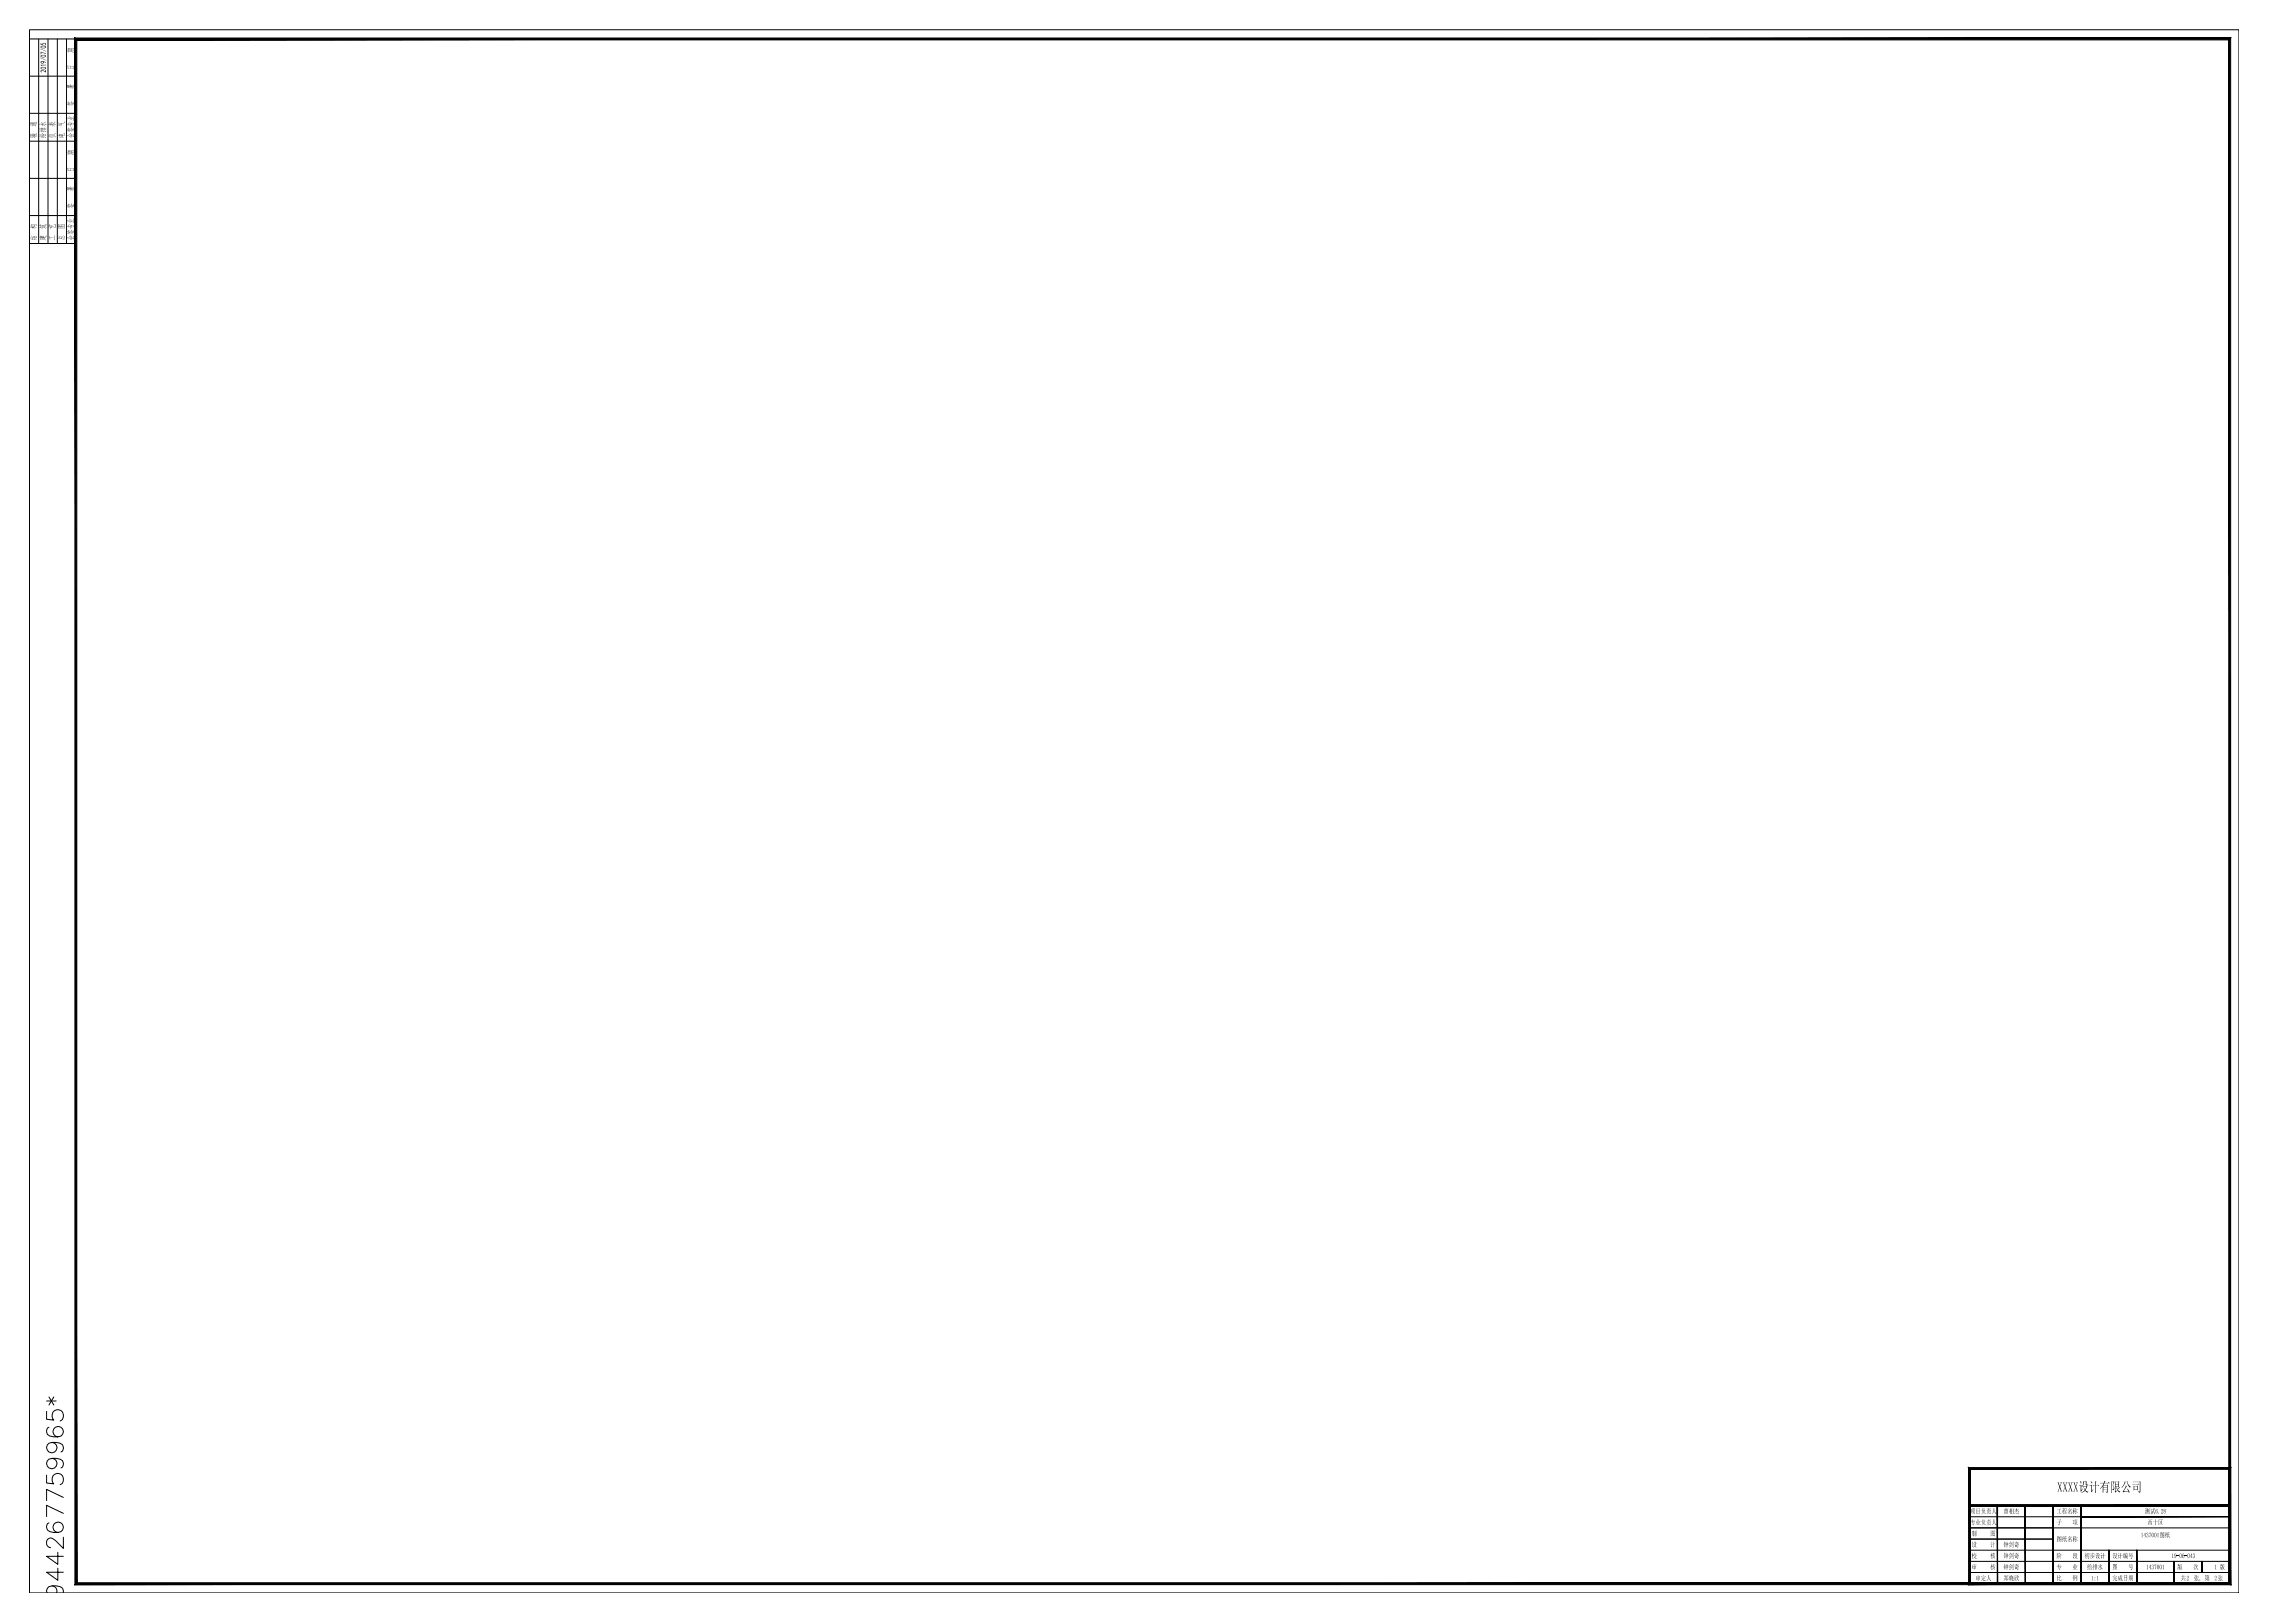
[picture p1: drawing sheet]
<svg xmlns="http://www.w3.org/2000/svg" width="1221mm" height="873mm" viewBox="0 0 1221 873" stroke-linecap="round" stroke-linejoin="round" font-family="sans-serif">
<!-- layer: GW_TK -->
<g fill="none" stroke="#000" stroke-width=".54">
<path d="M16 16h1189v841h-1189zM21 21v110M26 21v110M31 21v110M36 21v110M41 21h-25v110h25M16 41h25M16 61h25M16 76h25M16 96h25M16 116h25M1060 810h140h-71"/>
<path d="M1060 816h60M1060 834h140M1060 840h140M1060 822h140M1060 828h45M1120 834v18M1135 834v18M1150 834v12M1170 840v12M1185 840v6M1060 846h140"/>
</g>
<g fill="#000">
<path d="M27 66v1v-1l1 1v-1v1l1-1h-1h1l1-1v1l-2 1h2h-1h1h-1l1 1-2-1v1v-1l-1 1v-1v1v-1h-1h1zM36 67h1v-1v1h1v-2v2v-1h2l-1 1-1-1 1 1h-1v1v-1h-1v1v-1zM27 127v1h2v-1l1 2-1-1h-2v1zM36 122h1v-1v1h1v-2v2v-1h2l-1 1-1-1 1 1h-1v1v-1h-1v1v-1zM1107 798h1v2l1-2h1l-1 2 1 2h-1l-1-2v2h-1l1-2zM1110 798h1v2l1-2-1 2 2 2h-1l-1-2v2h-1l1-2zM1113 798h1v2v-2h1l-1 2 1 2h-1v-2v2h-1l1-2zM1116 798h1v2v-2h1l-1 2 1 2h-1v-2v2h-1l1-2zM1061 818v-1l1 1h1h-2v1h2h-2h2l-1 2-1-1h1v-1h-1h-1h1v-1zM1073 817l1 3-1-2v1l-1 2 1-2zM1073 811l1 3-1-2v2l-1 1 1-2zM1107 812h2h-1v2h1h-2h1v-2z"/>
<path d="M1107 818h2l-1 1h1h-1v2l-1-1h1v-1h-1h1l1-1zM1163 812h1v1l-1 1h1h-1l1-1v-1h-1zM1152 825h1v2h-1zM1155 825h1v2l-1-1 1 1-1-1 1-1h-1zM1157 825v2v-2h-1zM1160 817v2h1h-1v2v-2h-2h2zM1161 825l1 2h-1zM1169 836l1 2h-1zM1171 837h2zM1176 837h1zM1180 836h1v2h-1h1l-1-1 1-1h-1zM1070 847l1 3-1-2v2l-1 1 1-1z"/>
<path d="M1107 842h1v-1v1h1h-1v1h1h-1h1l-1 1 1 1-1-1 1-1h-1h-1h1v-1zM1125 848h1v2h-1zM1128 848h1v2h-1zM1155 842h1v2h-1zM1158 842h1v2h-1h1l-1-1 1-1h-1zM1159 842h1v2v-2h-1zM1164 842l1 2h-1zM1177 848h1l-1 2h1h-1l1-2h-1v1zM1184 850v1zM1192 842l1 2h-1zM1192 848h1l-1 2h1h-1l1-2h-1v1z"/>
<path d="M36 36h4v1h-4zM37 36v1h1v-1v1h1v-1z"/>
<path d="M36 26h4h-1h1h-3l1 1v-1l2 1h-1v1h-2h-1h1v-1h-1h1h2h-3zM37 27v1l1-1v1v-1l1 1v-1zM39 28h1zM39 27h1z"/>
<path d="M37 55h1h-1v1l2-2-2 2 2 1-3-1 1-1zM38 55l2 1v-1v2v-1zM36 56h1l1 1zM38 55v1zM39 56h1z"/>
<path d="M36 46h1v1h1l-1-1h1v-1v2v-1h2v1h-1v1l-1-1v1v-1h-1h-1zM39 46v1v-1l1 1v-1zM36 46h1zM36 46l1 1zM38 46v1z"/>
<path d="M16 66h3h-2h2l-2 1h2h-2v-1v1l-1-1v1zM17 67l2 1 1-2-1 2-1-1v1zM16 68a.5 .5 0 0 1 1 0 .5 .5 0 0 1-1 0z"/>
<path d="M16 72h1l1 1v-1l1 1-1-1v1v-1h1h1l-1 1 1 1-1-1 1 1-2-1h-1v-1zM17 74h1zM16 72l1 1zM18 74h1zM16 73h3v1h-3z"/>
<path d="M23 72h2v1h-2zM21 74h2l-1-1 1 1v-1l1 1zM24 72v1v-1zM21 73l2-1-1 1h1zM24 73v1zM23 72v1z"/>
<path d="M21 67l2-1h-1h1l1-1v1l-2 1h3h-1h1zM22 67l3 1-2-1v1z"/>
<path d="M21 71l1-1 3 1h-1h-1h-1zM21 69h1h1h1h1zM21 70h4h-1h-1h-1z"/>
<path d="M26 72l3 1 1-1-1 1 1 1-1-1h-2h1zM26 73l4 1h-3h1zM26 73h1z"/>
<path d="M32 72h2v1h1v-1h-1h1v1h-1v1h-2v-1h-1h1zM32 72v1l1-1v1h1v-1zM32 73v1h2v-1h-1v1z"/>
<path d="M33 66l2-1-1 1h-1v2zM32 66v1l1 1-2-1h1zM32 66v1z"/>
<path d="M36 64l3-1h-2h2l1-1v3v-1h-4h3zM37 65l2-1z"/>
<path d="M37 69h1h-1v1l2-1-2 1 2 1-3-1h1zM38 69l2 1v-1v2v-1zM36 70h1l1 1zM39 70h1z"/>
<path d="M38 72l1 1h1l-1-1v1l1-1v2l-1-1-1 1zM36 73l2-1-1 1 1 1zM38 72v1z"/>
<path d="M36 90l4 1v1h-4zM37 91v1h1v-1v1h1v-1z"/>
<path d="M36 81h4h-1h1h-3l1 1v-1l2 1h-1v1h-2h-1h1v-1h-1h3h-3zM37 82v1l1-1v1v-1l1 1v-1zM39 83h1zM39 82h1z"/>
<path d="M36 119l3-1h-2h2l1-1v3v-1h-4h4l-1-1zM37 120l2-1z"/>
<path d="M37 110h1h-1v1l2-2-2 2 2 1-3-2h1zM38 110h2v2v-1zM36 111h1l1 1zM38 110v1zM39 111h1z"/>
<path d="M36 101h1v1h1l-1-1h1v-1v2v-1h2v1h-1v1l-1-1v1v-1h-1h-1zM39 101v1v-1l1 1v-1zM36 101h1zM36 101l1 1zM38 101v1z"/>
<path d="M17 121h3h-1h1h-3v1h1h-2h1zM16 122h1h3h-2l1 1zM18 122h1l-1-1h1v1z"/>
<path d="M18 127h2v1h-2zM16 128h1v-1v1h1v-1v1zM16 128l2 1-1-1 1 1v-1l1 1h-1zM19 127v1h1l-1-1zM19 128v1z"/>
<path d="M23 122h1l1 1-2-1v1zM21 122h1l1 1zM22 121l1 1-2-1h1zM23 121h2h-1h1h-2v1l1-1-1 1h2h-2z"/>
<path d="M21 127h1l1 1v-1l1 1v-1v1h-1h-1h-1h1zM22 128l2 1 1-2-1 2h1h-1h-1h1l-1-1v1h-1zM22 127v1zM22 127l1 1z"/>
<path d="M28 121l2 1v-1h-1h1v1h-1h-1v1zM26 121h1l1 1h-1h1h-1v1v-1h-1h1v-1z"/>
<path d="M31 121h4v2h-4zM32 122v1h3v-2h-2v1l1 1-1-1h-1h1zM31 121l1 1 1-1z"/>
<path d="M31 128h1v-1h1v1l-1 1v-1zM32 127v1h1v-1zM34 127h1v1l-1 1 1-1zM34 129h1zM31 128h1z"/>
<path d="M37 124h1h-1v1l2-1-2 1 2 1-3-1h1zM38 124l2 1v-1v2v-1zM36 125h1l1 1zM39 125h1z"/>
<path d="M38 127l1 1h1h-1l1-1v2l-1-1-1 1zM36 128l2-1-1 1 1 1zM38 127v1z"/>
<path d="M1119 797l1 1zM1119 799h1v3l1-1-1 2v-4zM1121 800l1 1 1-1zM1121 800l2-1v1l-1 2 2 1h-1l-1-1-2 1 2-1zM1121 797h1l1 2h1h-1l-1-2h-1v2l-1 1 1-1z"/>
<path d="M1125 797h1v1zM1124 799h1h1v3v-1v2l-1-4zM1127 797h1v2h1h1h-2l-1 4 1-4h-2h2z"/>
<path d="M1132 799v1h2v-1zM1132 800v1h2v-1zM1130 798h2v-1h1l-1 1h2l1-1v1h-3v1h2v4h-1l1-1v-1h-2l-1 2v-3l-1 1 2-3z"/>
<path d="M1138 799v1h2v-1zM1138 797h2v3h-1v1l1-1h1l-2 1 2 1-1 1-1-1v-2h-1v2h1l-1 1zM1136 797h2l-1 2 1 2-1 1v-1v-2v-2h-1v6zM1138 797v1h2v-1z"/>
<path d="M1148 797h4l-1 6h-1l1-1v-5zM1147 799l4-1v1zM1148 800v1h2v-1zM1148 799l2 1v2l-2-1v1z"/>
<path d="M1060 812h1v1l-1 1 1-2zM1061 811l2 1h-1h1v2v-2h-1l-1 2 1-2zM1062 812v2l-1 1 1-1zM1062 814l1 1z"/>
<path d="M1063 818l1 2zM1064 817v3h1v-3v3v-2h1l-1 2h1h-3h1z"/>
<path d="M1064 813v1h1v-1zM1064 811l1 1v3h-1zM1064 812h1zM1064 812v1h1v-1z"/>
<path d="M1067 817l1 1h-1h1v2v-2h-1v2v-2l-1 1zM1067 818h1zM1067 819v1l-1 1 1-1z"/>
<path d="M1067 811l1 1h-1h1v2v-2h-1v2v-2l-1 1zM1067 812h1zM1067 813v1l-1 1 1-1z"/>
<path d="M1069 813h2v1v-1h-1l-1 1zM1070 813v1l-1 1 1-1zM1070 814l1 1zM1069 812l2-1-1 1h1h-1l1 1h-2l1-1h-1h1z"/>
<path d="M1079 812h1zM1079 812l1 1zM1080 812v1zM1079 812v1zM1079 813h1zM1078 812h1v-1v1l1-1v1h1h-1v1h-1v-1zM1079 814h1zM1079 813h1v1l-1 1zM1079 813l1 1z"/>
<path d="M1083 813v1v-1zM1082 812h1v2l-1 1zM1082 811v1v1v2v-2l-1 1z"/>
<path d="M1084 812h1v-1v1h1h-1l1 1-1-1v1v-1l-1 1 1-1zM1085 814h1z"/>
<path d="M1111 811l1 1v1h-1zM1111 812h1zM1111 813h1h-1v1h1h-1h1h-1v-1zM1110 812h1h-1h1h-1l1 1h-1v2v-2v1v-2z"/>
<path d="M1113 811v1h2l-1 1h1v1l-2 1v-2l-1 1 2-2h-1v1zM1113 812l1 1zM1113 813v1h2v-1z"/>
<path d="M1115 818h1v1l-1 1 1-2zM1116 818h2h-1h1v2v-2h-1v2v-2zM1117 818v2l-1 1 1-1zM1117 820h1z"/>
<path d="M1117 811v1h1l-1 1 1-1h-1l-1 1zM1117 812v3zM1117 813l-1 1zM1117 813l1 1zM1115 812h1v3v-2l-1 1 1-2z"/>
<path d="M1144 799l1 1-2 2h2v-1l1 1v1l-1-1-3 1v-1zM1143 797h1l-2 3zM1144 797l2 2 1 1h-1z"/>
<path d="M1155 811l1 1v2v-2h-1v2zM1155 812v2v1zM1156 812v2zM1156 811v4zM1155 812v2l-1-1zM1154 812v1zM1154 811l1 1z"/>
<path d="M1157 812h1zM1157 813h1v1v-1zM1158 812h1v-1v1h1h-1l1 3-1-3zM1159 811v1zM1158 813h1l-1 1h1h-1z"/>
<path d="M1156 818h2h-1h1v2h-2v-2h1zM1156 818v2h2v-2h-1l1 2-1-2-1 2 1-2z"/>
<path d="M1160 814a.6 .6 0 0 0 1 0 .6 .6 0 0 0-1 0zM1160 812h1h-1v1h1v1h-1z"/>
<path d="M1162 818l1 1 1-1-1 1v1v-1l-1 1 1-1zM1162 817h2l-2 1v2h2h-2z"/>
<path d="M1164 814a.5 .5 0 0 0 1 0 .5 .5 0 0 0-1 0zM1164 812h1v2h-1zM1164 812a.5 .5 0 0 0 1 0 .5 .5 0 0 0-1 0z"/>
<path d="M1061 829l1 1zM1061 830l1 1v1v-1v1v-1zM1062 831l1 1v-1zM1062 831h1v1h1h-1l-1 1 1-1zM1062 829h1l1 2-2-1v1z"/>
<path d="M1062 835l1 1zM1062 836h2zM1062 836v1zM1063 836v1zM1062 837l1 1v-1v1v1v-1l-1 1 1-1zM1061 835l1 1-1 3v-2v1z"/>
<path d="M1063 824v2zM1063 823v4zM1061 824h1v-1v1v1h1h-1v1v-1v2v-2l-1 1v-1h1h-1h1v-1h-1z"/>
<path d="M1069 819h2v1v-1h-1l-1 1zM1070 819v1l-1 1 1-1zM1070 820l1 1zM1069 818h2h-1h1l-1 1h1h-2h1l-1-1h1z"/>
<path d="M1071 829l1 1zM1071 831h1v1l-1-1zM1073 829v2h1h-1v2v-2h-1h1z"/>
<path d="M1073 835v1zM1072 836h2h-1l-1 1 1-1-1 2 1-1h-1l1-1zM1073 837v1l-1 1zM1071 835l1 1v1l-1 2v-2v1z"/>
<path d="M1071 823l3 1-1 3h-2zM1071 824l1 1v-1v1v-1zM1072 824h1l-1 1h1h-1h-1v1h2v-2zM1072 824v1l1-1zM1072 825l1 1zM1072 826h1z"/>
<path d="M1079 830l1 1zM1080 830v1zM1080 829v1h1l-1 3v-2h-1zM1079 829v1h-1h1v1v1l-1-1h1h-1z"/>
<path d="M1079 836l1 1zM1080 836v1zM1080 835v1h1l-1 3v-2h-1zM1079 835v1h-1h1v1v1l-1-1h1h-1z"/>
<path d="M1082 829l1 1h-1l-1 1zM1081 831l1 1zM1082 831v1zM1082 831v1h1h-2h1zM1081 830l1 1zM1083 829v4zM1083 830v2z"/>
<path d="M1082 835l1 1h-1l-1 1zM1081 837v1zM1082 837v1zM1082 837v1h1h-2h1zM1081 836l1 1zM1083 835v4zM1083 836v2z"/>
<path d="M1084 830l1-1v1h1h-1l1 1-1-1-1 1 1-1zM1084 831l2-1v2h-1h1v-1zM1084 831h1v1h-1zM1085 831v1z"/>
<path d="M1084 836h1v-1v1h1h-1l1 1-1-1-1 1 1-1zM1084 837l2-1v2h-1h1v-1zM1084 837h1v1h-1zM1085 837v1v-1z"/>
<path d="M1108 835l1 2-1-1-1 1zM1108 837v1l-1 1zM1109 837v2zM1107 836v2v-2zM1107 835l1 1h-1l1 1-1 1v1z"/>
<path d="M1107 826l2 1v2l-2 1zM1107 827v1h1v-1l-1 1 1-1zM1108 827h1l-1 1h1h-1h-1v1h2v-2zM1108 827v1v-1z"/>
<path d="M1111 827h1h-1v1h1h-1l1 2-1-2v1zM1111 827v1zM1110 826v2l1-1-1 1h1l-1 1zM1110 829h1z"/>
<path d="M1113 826v1h2l-1 1h1v1l-2 1v-2l-1 1 2-2h-1v1zM1113 827l1 1zM1113 828v1h2v-1z"/>
<path d="M1116 836h1h-1v1v1l1-1-1 1v1zM1117 835l1 2-1-1-1 1zM1117 837v1v-1zM1116 837h1v1l1 1-1-1-1 1 1-1z"/>
<path d="M1117 826v1h1l-1 1 1-1h-1l-1 1zM1117 827v3zM1117 828l-1 1zM1117 828l1 1zM1115 827h1v1v2v-2l-1 1 1-2z"/>
<path d="M1123 836h1v3l-1-1h1v-2h-1v3v-2zM1122 835v1zM1122 836h1l-1 1h1l-1 2v-2l1-1z"/>
<path d="M1125 836v1h1v-2v1h1h-1v1h1h-2zM1126 837v1zM1125 837v1zM1125 839l2-2z"/>
<path d="M1128 835v1zM1127 836l1 1v1l1-1-1 1v-1zM1129 837v1v-1zM1128 837h2l-1 1h1h-1l-1 1 1-1zM1129 835l1 1h-1l-1 1z"/>
<path d="M1131 835v1zM1130 837h1v1zM1132 835v2h1h-1v2v-2h-1h1z"/>
<path d="M1137 835v1zM1137 836v1v1l1-1-1 1v-1zM1138 837v1l1-1zM1138 837h1l-1 1h1h-1l-1 1 1-1zM1138 835h1v1h-1l-1 1z"/>
<path d="M1140 835v1zM1140 837v1h1h-1v-1zM1141 835v2h1h-1v2v-2h-1h1z"/>
<path d="M1144 836h1zM1144 837v1zM1144 837v1zM1144 837l1 1zM1144 835v1zM1143 836h2h-1l-1 3zM1144 837h1v2v-1h-1v1zM1142 838h1zM1143 835v1v1v1z"/>
<path d="M1146 835h1v1l-1 1zM1146 836h1zM1145 837h3h-2h2l-1 2-1-1h1v-1l-1 1v-1z"/>
<path d="M1154 825l1 2-2-1zM1154 825v1z"/>
<path d="M1158 825v2zM1158 825h1l-1 2v-1z"/>
<path d="M1160 825v2v-2zM1160 825v2l-1-1z"/>
<path d="M1162 824h3l-1 3h-2zM1162 824l1 2v-1v1v-2zM1163 824l1 1v1h-1h-1v1h2v-3zM1163 825h1zM1163 826h1zM1163 826l1 1z"/>
<path d="M1166 824h1v1l1 1h-1l1 1-2-1v1h1h-1zM1166 825h1zM1165 824v1h1l-1 1h1h-1zM1165 827h1z"/>
<path d="M1170 837a.5 .5 0 0 0 1 0 .5 .5 0 0 0-1 0zM1170 836h1l-1 2h1v-1h-1z"/>
<path d="M1173 836v2zM1173 836h1l-1 2z"/>
<path d="M1174 838a.6 .6 0 0 0 1 0 .6 .6 0 0 0-1 0zM1174 836h1l-1 1h1v1h-1z"/>
<path d="M1178 836l-1 1 1 1zM1177 836h1v2l-1-1z"/>
<path d="M1179 836l1 2-2-1zM1179 836v1z"/>
<path d="M1062 843h1zM1062 843v1zM1062 843l1 1zM1061 842l1 1v-1l1 1v1h-1h-1zM1062 841v1zM1061 842h2h-2z"/>
<path d="M1064 849v1zM1065 849v1zM1064 848v1v-1l1 1v1l-1 1v-1zM1064 847v1zM1063 848h3h-3z"/>
<path d="M1066 849l2-1-1 1h1h-1v1h2h-2l-1 1 1-2v1v-1zM1067 847v1zM1066 848h3h-3z"/>
<path d="M1073 841v1zM1072 842h2h-1l-1 1 1-1-1 2 1-1h-1l1-1zM1073 843v1l-1 1zM1071 841l1 1v1l-1 2v-2v1z"/>
<path d="M1078 847l1 1zM1078 848h1v1h1h-1l1 1-1-1-1 1 1-1h-1h1zM1080 848h1l-1 2v-2v3z"/>
<path d="M1079 842l1 1zM1080 842v1zM1080 841v1h1l-1 3v-2h-1zM1079 841v1h-1h1v1v1l-1-1h1h-1z"/>
<path d="M1082 841l1 1h-1l-1 1zM1081 843l1 1zM1082 843v1zM1082 843v1h1h-2h1zM1081 842l1 1zM1083 841v4zM1083 842v2z"/>
<path d="M1082 847l1 1v1v-1l1 1h-2h1l-1-1zM1082 849h1v1h1h-1l-1-1v2v-1zM1081 848l1 1zM1081 849l1 1zM1081 848h1v2h-1z"/>
<path d="M1084 842l1-1v1h1h-1l1 1-1-1-1 1 1-1zM1084 843l2-1v2h-1h1v-1zM1084 843h1v1h-1zM1085 843v1z"/>
<path d="M1085 847v1h1v1v-1h-1v1zM1086 848v2v-1l-1 2zM1084 848l1-1-1 1h1v2l-1-2v3z"/>
<path d="M1107 847v2h1h-1v1h1h-1zM1108 847v2l1-1-1 1v1h1v-1v1h-1z"/>
<path d="M1115 842l1 2zM1116 841v3h1v-3v3l1-2-1 2h1h-3h1z"/>
<path d="M1116 848h1h-1h1l-1 2 1-1h-1zM1117 848v2zM1118 847v4l-1-1h1zM1116 847v4v-3l-1 1z"/>
<path d="M1125 841l1 2-1-1-1 1zM1124 843h1zM1124 843h1v1l-1 1zM1124 843v1h1v-1zM1124 841l-1 2 1-1-1 1h1l-1 1zM1123 844h1z"/>
<path d="M1127 841v4v-1v-1v-1zM1128 841l1 1h-1v1h1h-1l1 1h-1v1zM1126 841l1 1v1l-1 2v-2v-1z"/>
<path d="M1130 841v2l1-1-1 1 1 1-1-2v3v-1zM1129 842h1l-1 2 1-1z"/>
<path d="M1137 848l2 1zM1137 849h2h-1v1h1h-1v-1l-1 2 1-2zM1138 847v1zM1137 848h2h-2z"/>
<path d="M1137 841l2 1v3h-2zM1137 842v1h1v-1l-1 1 1-1zM1138 842v1h1h-1h-1v1h2v-2zM1138 842v1v-1zM1138 843v1z"/>
<path d="M1141 847l1 1zM1140 848h1v-1v1h1l-1 1v1l1-1-1 1h1h-1v1v-1v-2h-1v1h1v1h-1l1-1h-1v2z"/>
<path d="M1143 848v1h1v-1zM1143 849v1h1v-1zM1143 847l2 1-1 2h-1z"/>
<path d="M1146 848v1zM1146 847v1v-1l1 1v1h-2zM1146 850h-1zM1146 850h1zM1147 848h1zM1147 848v1h1v-1zM1147 847l1 1v2h-1l1-1h-1l-1 2z"/>
<path d="M1146 841h1v1l-1 1zM1146 842h1zM1145 843h3h-2h2l-1 2-1-1h1v-1h-1z"/>
<path d="M1157 842l1 2h-1v-1h-1zM1157 842l-1 1h1z"/>
<path d="M1161 842v2l1-2zM1161 842h1l-1 2z"/>
<path d="M1163 842v2v-1zM1162 842h1v2l-1-1z"/>
<path d="M1172 842l1-1v1h-1l1 2-1-1v2zM1173 842h1h-1h1v2h-1v-2v3zM1173 842l1 2v-2z"/>
<path d="M1174 848v1h1v-1zM1174 847v1h1v-1v1h1h-1v1h1h-3h1v-1zM1174 849v2zM1175 850h1z"/>
<path d="M1182 847v2h1h-1l1 1-1-1v1h1h-1zM1183 848l-1 1zM1181 848h1h-1v1h1l-1 2v-2v-1z"/>
<path d="M1182 841v1h1l-1 1 1-1h-1l-1 1zM1182 842l1 2-1-1v1l-1 1zM1181 841v1zM1181 842v2l-1-1z"/>
<path d="M1187 847l1 1h-2zM1188 847l1 1h-1zM1187 848h2v1h-1h1v1h-1h1h-1v1v-1l-2 1 1-1v-1h1zM1188 848v1zM1187 849h1z"/>
<path d="M1195 847v2h1h-1l1 1-1-1v1zM1196 848l-1 1zM1194 848v1v2v-2v-1z"/>
<path d="M1195 842v-1l1 1h-1v2v-1l-1 2zM1196 842h1h-1h1l-1 2h1h-1v-2l-1 3zM1196 842v2l1-2z"/>
<circle cx="1162" cy="814" r=".2"/>
</g>
<g fill="#000" stroke="#000" stroke-width=".54">
<path d="M1060 809v1l140-1zM1060 810l140-1v1z"/>
<path d="M1075 810v42zM1075 810v42z"/>
<path d="M1090 810v42zM1090 810v42z"/>
<path d="M1105 810v42zM1105 810v42z"/>
<path d="M1120 816h80zM1120 816h80z"/>
<path d="M1120 810v42zM1120 810v42z"/>
<path d="M1135 834v18zM1135 834v18z"/>
<path d="M1150 834v18zM1150 834v18z"/>
<path d="M1170 840v12zM1170 840v12z"/>
<path d="M1185 840v6zM1185 840v6z"/>
<path d="M40 852l1159-1h-1158zM40 852l1159-1 1 1zM1199 21v830l1 1zM1200 20v832l-1-831zM41 21h1158l1-1zM40 20h1160l-1159 1zM40 20l1 831v-830zM40 20l1 831-1 1z"/>
<path d="M1060 851l-1 1 140-1zM1059 852l140-1 1 1zM1199 790v61l1 1zM1199 790h1v62zM1060 790h139h1zM1059 790h141h-140zM1059 790l1 61v-61zM1059 790l1 61-1 1z"/>
</g>
<!-- layer: 0 -->
<path d="M1060 790h140v20h-140z" fill="none" stroke="#000" stroke-width=".54"/>
<!-- layer: GW_MARK -->
<g fill="none" stroke="#000" stroke-width=".54">
<path d="M25 759v5h4a3 3 0 0 1 0-5 3 3 0 0 1 5 1 3 3 0 0 1-2 4M25 754h5M26 752l3 4M29 752l-3 4M26 768a2.6 2.6 0 0 0 0 4 7 7 0 0 0 8 0 2.8 2.8 0 0 0-2-4 2.8 2.8 0 0 0-3 2 2.8 2.8 0 0 0 2 3M28 776a2.8 2.8 0 0 1 2 4 2.8 2.8 0 0 1-4 1 2.8 2.8 0 0 1 0-5 8 8 0 0 1 8 1 2.7 2.7 0 0 1-1 4M25 794v4h4a3 3 0 0 1 0-5 3 3 0 0 1 5 1 3 3 0 0 1-2 5M28 785a2.8 2.8 0 0 1 2 3 2.8 2.8 0 0 1-4 2 2.8 2.8 0 0 1 0-5 8 8 0 0 1 8 1 2.7 2.7 0 0 1-1 4M26 819a2.6 2.6 0 0 0 0 4 7 7 0 0 0 8 0 2.8 2.8 0 0 0-2-4 2.8 2.8 0 0 0-3 2 2.8 2.8 0 0 0 2 3M34 814l-9-4v6M34 806l-9-5v6M31 835v7l-6-5h9"/>
<path d="M34 827v6l-4-4a2.7 2.7 0 0 0-4-1l-1 3 1 1 1 1M25 857a2.5 2.5 0 0 1 1-3 8 8 0 0 1 8 0v3M28 853a2.7 2.7 0 0 1 2 4M31 844v6l-6-4h9"/>
</g>
<g fill="#000">
<path d="M22 31l3 1zM22 26l3 2zM22 35h3h-3l1 1zM22 23l1 1v-1h1l1 1h-1v-1l-1 1h-1zM22 38h1l1 1 1-1v1l-2-1h-1l1 1h-1zM22 28l3 1-3-1v1z"/>
<path d="M22 36h2l1 1h-2zM22 36l1 1h1v-1z"/>
<path d="M22 30h2h1l-2 1zM22 30l1 1 1-1z"/>
<path d="M22 25h2h1l-2 1zM22 25l1 1 1-1z"/>
<path d="M22 33h1l2 1-1-1-1 1h-1zM22 33a.5 .5 0 0 0 1 0 .5 .5 0 0 0-1 0z"/>
</g>
</svg>
